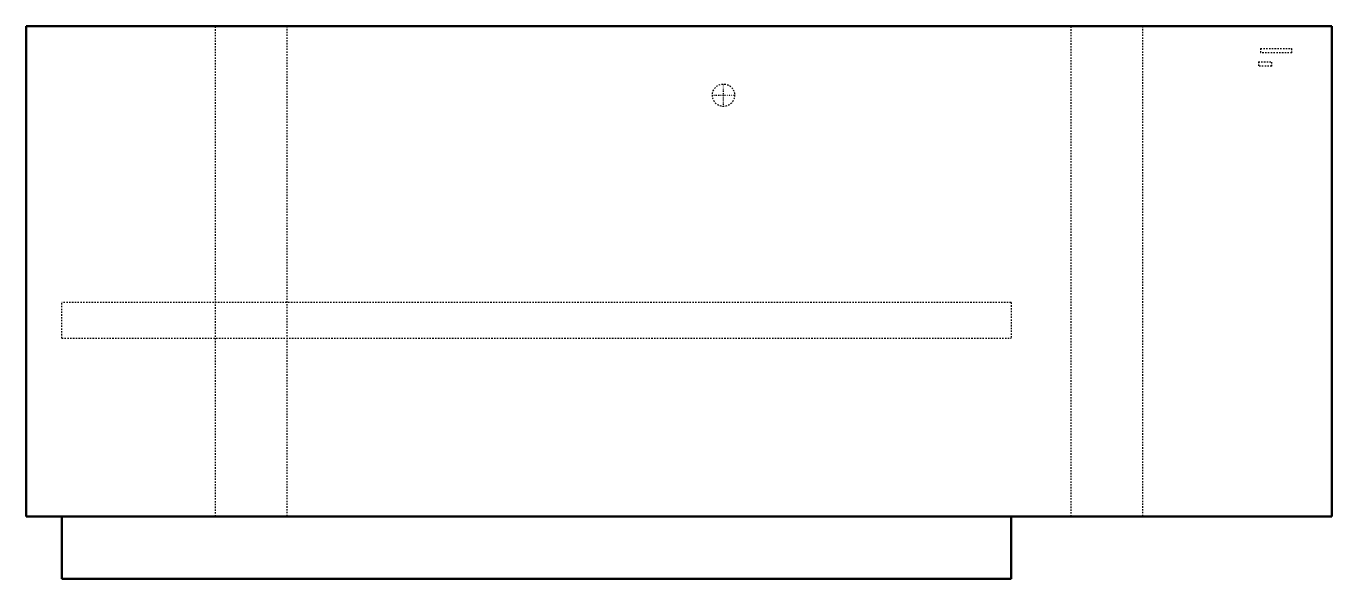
# Model space of a CAD drawing. Header units: millimetres. Extents: x -465 to 465, y -197 to 197.
import ezdxf

# ---------------------------------------------------------------- set-up
doc = ezdxf.new("R2010")
doc.units = ezdxf.units.MM
doc.linetypes.add('Center', pattern=[1.5, 0.45, -0.5, 0.05, -0.5])
doc.linetypes.add('Dashed', pattern=[2, 1, -1])
for name, color, linetype, lineweight in [('AM_0', 7, 'Continuous', 50), ('AM_7', 7, 'Center', 25), ('AM_9', 6, 'Dashed', 25)]:
    doc.layers.add(name, color=color, linetype=linetype, lineweight=lineweight)

# ---------------------------------------------------------------- blocks, each defined once
blk = doc.blocks.new('1_DC6VSS3010A_PART8_0_in_DC6VSS3010A_4')
at = {"layer": 'AM_0'}
for p, q in [((-465.1375, 196.85), (-465.1375, -152.4)), ((465.1375, 196.85), (-465.1375, 196.85)), ((465.1375, -152.4), (465.1375, 196.85)), ((-465.1375, -152.4), (465.1375, -152.4))]:
    blk.add_line(p, q, dxfattribs=at)
blk = doc.blocks.new('2_DC6VSS3010A_PART7_0_in_DC6VSS3010A_4')
at = {"layer": 'AM_9'}
for p, q in [((-330.2, -152.4), (-330.2, 196.85)), ((-279.4, 196.85), (-279.4, -152.4))]:
    blk.add_line(p, q, dxfattribs=at)
blk = doc.blocks.new('3_DC6VSS3010A_PART6_0_in_DC6VSS3010A_4')
at = {"layer": 'AM_9'}
for p, q in [((279.4, -152.4), (279.4, 196.85)), ((330.2, 196.85), (330.2, -152.4))]:
    blk.add_line(p, q, dxfattribs=at)
blk = doc.blocks.new('4_DC6VSS3010A_PART5_0_in_DC6VSS3010A_4')
at = {"layer": 'AM_9'}
for p, q in [((412.75, 171.45), (422.275, 171.45)), ((412.75, 171.45), (412.75, 168.275)), ((422.275, 168.275), (412.75, 168.275)), ((422.275, 168.275), (422.275, 171.45))]:
    blk.add_line(p, q, dxfattribs=at)
blk = doc.blocks.new('5_DC6VSS3010A_PART4_0_in_DC6VSS3010A_4')
at = {"layer": 'AM_9'}
for p, q in [((414.3375, 180.975), (436.5625, 180.975)), ((414.3375, 180.975), (414.3375, 177.8)), ((436.5625, 177.8), (414.3375, 177.8)), ((436.5625, 177.8), (436.5625, 180.975))]:
    blk.add_line(p, q, dxfattribs=at)
blk = doc.blocks.new('6_DC6VSS3010A_PART3_0_in_DC6VSS3010A_4')
at = {"layer": 'AM_7'}
for p, q in [((31.6865, 139.303125), (31.6865, 155.971875)), ((23.352125, 147.6375), (40.020875, 147.6375))]:
    blk.add_line(p, q, dxfattribs=at)
at = {"layer": 'AM_9'}
blk.add_circle((31.6865, 147.6375), 7.9375, dxfattribs=at)
blk = doc.blocks.new('7_DC6VSS3010A_PART2_0_in_DC6VSS3010A_4')
at = {"layer": 'AM_9'}
for p, q in [((236.5375, 0), (-439.7375, 0)), ((-439.7375, -25.4), (-439.7375, 0)), ((236.5375, 0), (236.5375, -25.4)), ((-439.7375, -25.4), (236.5375, -25.4))]:
    blk.add_line(p, q, dxfattribs=at)
blk = doc.blocks.new('8_DC6VSS3010A_PART1_0_in_DC6VSS3010A_4')
at = {"layer": 'AM_0'}
for p, q in [((-439.7375, -196.85), (-439.7375, -152.4)), ((236.5375, -152.4), (236.5375, -196.85)), ((236.5375, -196.85), (-439.7375, -196.85))]:
    blk.add_line(p, q, dxfattribs=at)

msp = doc.modelspace()

# ---------------------------------------------------------------- block references
for name in ['1_DC6VSS3010A_PART8_0_in_DC6VSS3010A_4', '2_DC6VSS3010A_PART7_0_in_DC6VSS3010A_4', '3_DC6VSS3010A_PART6_0_in_DC6VSS3010A_4', '5_DC6VSS3010A_PART4_0_in_DC6VSS3010A_4', '4_DC6VSS3010A_PART5_0_in_DC6VSS3010A_4', '6_DC6VSS3010A_PART3_0_in_DC6VSS3010A_4', '7_DC6VSS3010A_PART2_0_in_DC6VSS3010A_4', '8_DC6VSS3010A_PART1_0_in_DC6VSS3010A_4']:
    msp.add_blockref(name, (0, 0))

doc.saveas('drawing.dxf')
